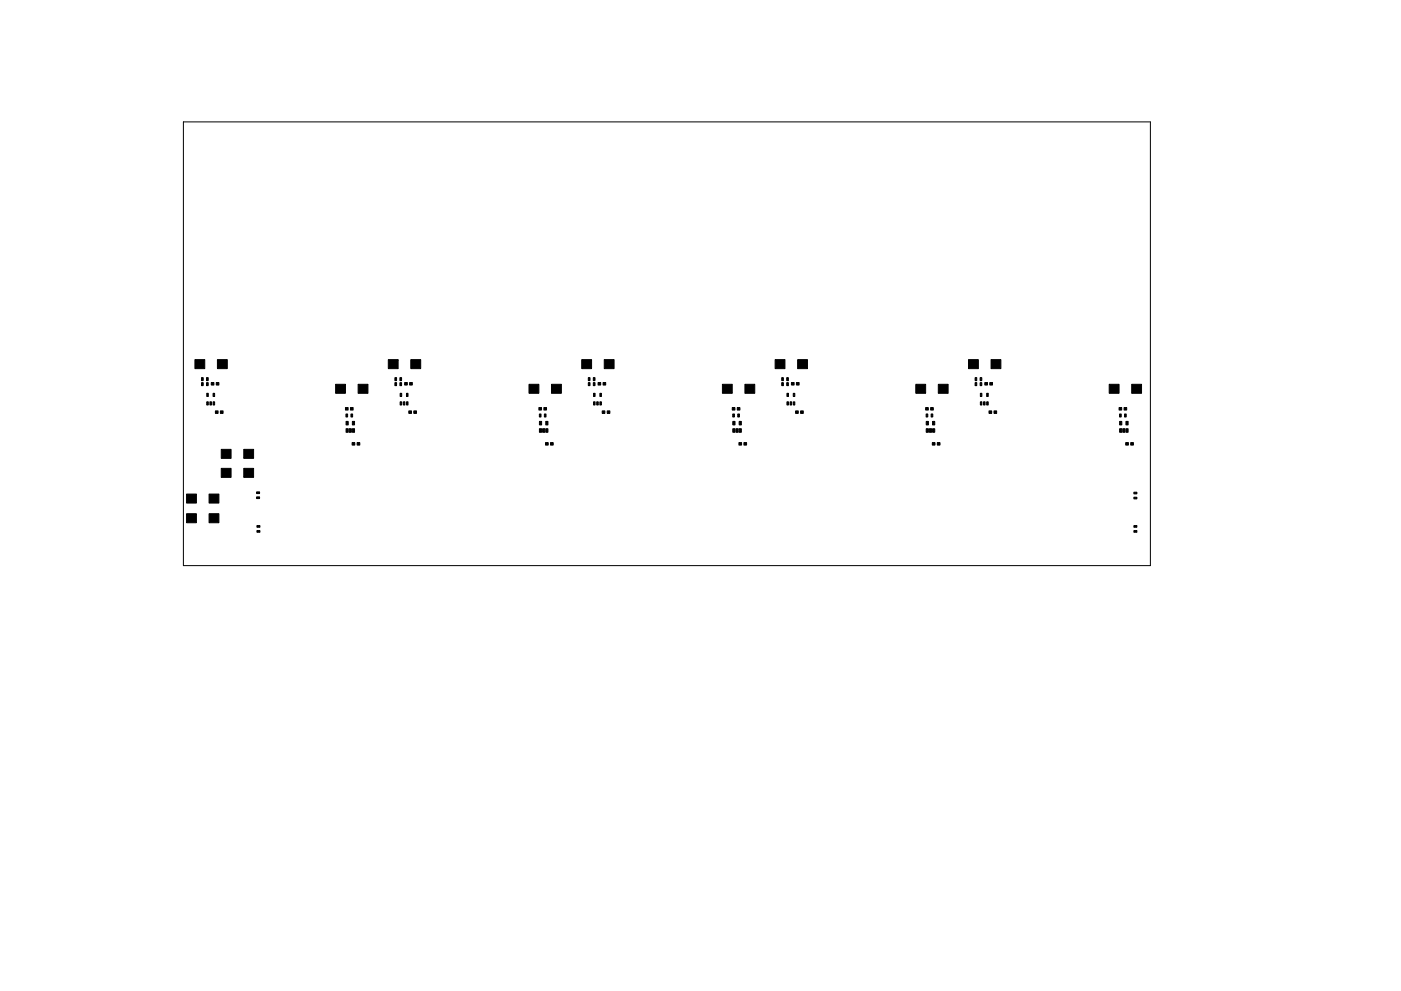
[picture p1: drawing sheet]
<svg xmlns="http://www.w3.org/2000/svg" width="420mm" height="297mm" viewBox="0 0 420 297" stroke-linecap="round" stroke-linejoin="round" font-family="sans-serif">
<path d="M55 36.5h290v133h-290z" fill="none" stroke="#000" stroke-width=".3"/>
<g fill="#000" stroke="#000" stroke-width=".3">
<path d="M58.5 107.8h2.9v2.7h-2.9zM60.4 113.2h.5v.9h-.5zM60.4 114.7h.5v.9h-.5zM61.9 113.2h.5v.9h-.5zM61.9 114.7h.5v.9h-.5zM62 117.9h.5v.9h-.5zM63.3 114.7h.8v.7h-.8zM63.9 117.9h.5v.9h-.5zM64.9 114.7h.8v.7h-.8zM65.2 107.8h3v2.7h-3zM100.7 115.2h2.9v2.7h-2.9zM107.4 115.2h3v2.7h-3z"/>
<path d="M116.5 107.8h2.9v2.7h-2.9zM118.4 113.2h.5v.9h-.5zM118.4 114.7h.5v.9h-.5zM119.9 113.2h.5v.9h-.5zM119.9 114.7h.5v.9h-.5zM120 117.9h.5v.9h-.5zM121.4 114.7h.8v.7h-.8zM121.9 117.9h.5v.9h-.5zM122.8 114.7h.8v.7h-.8zM123.2 107.8h3v2.7h-3zM158.6 115.2h3v2.7h-3zM165.4 115.2h2.9v2.7h-2.9z"/>
<path d="M174.5 107.8h2.9v2.7h-2.9zM176.4 113.2h.5v.9h-.5zM176.4 114.7h.5v.9h-.5zM177.9 113.2h.5v.9h-.5zM177.9 114.7h.5v.9h-.5zM178 117.9h.5v.9h-.5zM179.3 114.7h.9v.7h-.9zM179.9 117.9h.5v.9h-.5zM180.9 114.7h.7v.7h-.7zM181.2 107.8h3v2.7h-3zM216.7 115.2h2.9v2.7h-2.9zM223.4 115.2h3v2.7h-3z"/>
<path d="M232.5 107.8h2.9v2.7h-2.9zM234.4 113.2h.5v.9h-.5zM234.4 114.7h.5v.9h-.5zM235.9 113.2h.5v.9h-.5zM235.9 114.7h.5v.9h-.5zM236 117.9h.5v.9h-.5zM237.4 114.7h.7v.7h-.7zM237.9 117.9h.5v.9h-.5zM238.8 114.7h.9v.7h-.9zM239.2 107.8h3v2.7h-3zM274.7 115.2h2.9v2.7h-2.9zM281.4 115.2h3v2.7h-3z"/>
<path d="M290.5 107.8h2.9v2.7h-2.9zM292.4 113.2h.5v.9h-.5zM292.4 114.7h.5v.9h-.5zM293.9 113.2h.5v.9h-.5zM293.9 114.7h.5v.9h-.5zM294 117.9h.5v.9h-.5zM295.4 114.7h.7v.7h-.7zM295.9 117.9h.5v.9h-.5zM296.8 114.7h.8v.7h-.8zM297.2 107.8h3v2.7h-3zM332.7 115.2h2.9v2.7h-2.9zM339.4 115.2h2.9v2.7h-2.9z"/>
<path d="M62 120.4h.5v1h-.5zM63 120.4h.4v1h-.4zM63.9 120.4h.5v1h-.5zM64.6 123.2h.8v.7h-.8zM66.1 123.2h.8v.7h-.8zM66.3 134.7h3v2.7h-3zM73.1 134.7h2.9v2.7h-2.9zM103.8 124.1h.4v.9h-.4zM103.6 122.2h.8v.7h-.8zM103.8 128.5h.6v1.1h-.6zM103.8 126.3h.6v1.1h-.6zM105.2 124.1h.6v.9h-.6z"/>
<path d="M104.7 128.5h.7v1.1h-.7zM105.6 132.7h.8v.7h-.8zM105.1 122.2h.8v.7h-.8zM105.7 128.5h.6v1.1h-.6zM105.7 126.3h.6v1.1h-.6zM107.1 132.7h.8v.7h-.8zM120 120.4h.5v1h-.5zM121 120.4h.4v1h-.4zM121.9 120.4h.5v1h-.5zM122.6 123.2h.8v.7h-.8zM124.1 123.2h.8v.7h-.8zM161.7 124.1h.6v.9h-.6z"/>
<path d="M161.6 122.2h.8v.7h-.8zM161.8 126.3h.6v1.1h-.6zM161.8 128.5h.6v1.1h-.6zM163.3 124.1h.4v.9h-.4zM162.7 128.5h.7v1.1h-.7zM163.6 132.7h.8v.7h-.8zM163.1 122.2h.8v.7h-.8zM163.7 126.3h.6v1.1h-.6zM163.7 128.5h.6v1.1h-.6zM165.1 132.7h.8v.7h-.8zM178 120.4h.5v1h-.5zM179 120.4h.4v1h-.4z"/>
<path d="M179.9 120.4h.5v1h-.5zM180.6 123.2h.8v.7h-.8zM182.1 123.2h.8v.7h-.8zM219.7 124.1h.6v.9h-.6zM219.6 122.2h.8v.7h-.8zM219.8 126.3h.6v1.1h-.6zM219.8 128.5h.6v1.1h-.6zM221.2 124.1h.5v.9h-.5zM220.7 128.5h.7v1.1h-.7zM221.6 132.7h.8v.7h-.8zM221.1 122.2h.8v.7h-.8zM221.7 126.3h.6v1.1h-.6z"/>
<path d="M221.7 128.5h.6v1.1h-.6zM223.1 132.7h.8v.7h-.8zM236 120.4h.5v1h-.5zM237 120.4h.4v1h-.4zM237.9 120.4h.5v1h-.5zM238.6 123.2h.8v.7h-.8zM240.1 123.2h.8v.7h-.8zM277.7 124.1h.5v.9h-.5zM277.6 122.2h.8v.7h-.8zM277.8 126.3h.6v1.1h-.6zM277.8 128.5h.6v1.1h-.6zM279.3 124.1h.5v.9h-.5z"/>
<path d="M278.7 128.5h.7v1.1h-.7zM279.6 132.7h.8v.7h-.8zM279.1 122.2h.8v.7h-.8zM279.7 126.3h.6v1.1h-.6zM279.7 128.5h.6v1.1h-.6zM281.1 132.7h.8v.7h-.8zM294 120.4h.5v1h-.5zM295 120.4h.4v1h-.4zM295.9 120.4h.5v1h-.5zM296.6 123.2h.8v.7h-.8zM298.1 123.2h.8v.7h-.8zM335.7 124.1h.6v.9h-.6z"/>
<path d="M335.6 122.2h.8v.7h-.8zM335.8 126.3h.6v1.1h-.6zM335.8 128.5h.6v1.1h-.6zM337.3 124.1h.4v.9h-.4zM336.7 128.5h.7v1.1h-.7zM337.6 132.7h.8v.7h-.8zM337.1 122.2h.8v.7h-.8zM337.7 126.3h.6v1.1h-.6zM337.7 128.5h.6v1.1h-.6zM339.1 132.7h.8v.7h-.8zM56 154h2.9v2.7h-2.9zM56 148.1h2.9v2.7h-2.9z"/>
<path d="M62.7 154h3v2.7h-3zM62.7 148.1h3v2.7h-3zM66.3 140.4h3v2.7h-3zM73.1 140.4h2.9v2.7h-2.9zM77 159h1v.5h-1zM77 157.5h1v.5h-1zM77 148.9h.8v.5h-.8zM77 147.4h.8v.5h-.8zM340.1 157.5h.8v.5h-.8zM340.1 159h.8v.5h-.8zM340.1 147.5h.8v.5h-.8zM340.1 149h.8v.5h-.8z"/>
</g>
</svg>
